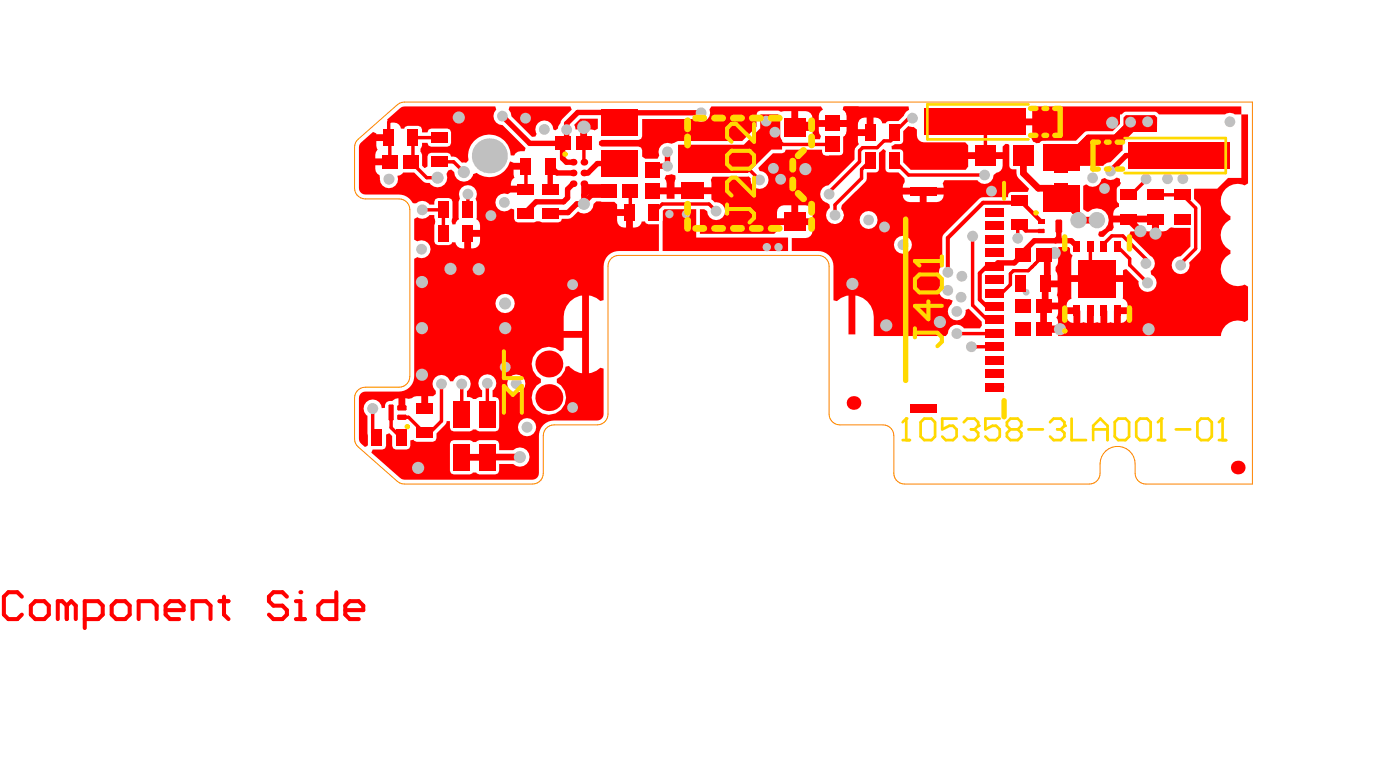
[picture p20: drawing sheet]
<svg xmlns="http://www.w3.org/2000/svg" width="173mm" height="95mm" viewBox="0 0 173 95" stroke-linecap="round" stroke-linejoin="round" font-family="sans-serif">
<g fill="#f00">
<path d="M133.7 22.9l.4-.1a1.16 1.16 0 0 0 1.9-.7l.4-.1a1.07 1.07 0 0 0 1.5-.1l.4 .2v.3l.1 .2-.2 .4a.41 .41 0 0 0-.3 .4v1.3l.1 .3 .2 .1v.4a.87 .87 0 0 0-.7 1.1h1.8v.9h-1.8v.5l-.2 .5-.5 .2-.6 .5h-.4l-.2-.2 .1-.4a1.45 1.45 0 0 0 1-2.1 1.45 1.45 0 0 0-2.3-.4h-.2l-.5-.3z"/>
<path d="M70.9 15.4l.8-.8h2.1v1.3l-.4 .2-.4-.1h-.5v1.7h-.9v-1.7h-.5z"/>
<path d="M62.9 13.1h7.5l.2 .4-1.2 1.2-.5 .9v.3l-.3 .2-.3-.1a1.1 1.1 0 0 0-1.4-1.1 1.1 1.1 0 0 0-.6 1.6l-.2 .4h-.4l-2.6-2.5a1.06 1.06 0 0 0-.3-.9z"/>
<path d="M83.7 17.9h8.1l2.1-2.1v-1.7h2.2l.3 .4-.1 2.4 .3 .4v1.2h-1.4l-2.8 2.8h-8.7z"/>
<path d="M47.8 14.8l1.6-1.4 .6-.3h11.2l.1 .4a1.1 1.1 0 0 0-.3 1.3 1.1 1.1 0 0 0 1.1 .6l2.8 2.9-.1 .4a1.09 1.09 0 0 0-1.3 .5h-.4a2.75 2.75 0 0 0-.8-1.8 2.49 2.49 0 0 0-1.8-.8h-.1a2.56 2.56 0 0 0-1.8 .7v.1a2.42 2.42 0 0 0-.8 1.8v.6l-.2 .2-.6 .1-.5-.6-.2-.1-.6-.1-.1-.3-.4-.1h-2l-.3 .1-.1 .3v1.2l-.4 .2-.3-.3v-1.3l-.2-.3v-.5l.2-.3v-.4h.7l.1 .4 .3 .1h2l.4-.1 .1-.3v-1.4l-.1-.3-.4-.1h-2l-.3 .1-.1 .3h-.7v-.3l-.1-.3-.3-.2h-1.4l-.3 .2-.1 .2h-.4a.83 .83 0 0 0-.8-.8h-.8z"/>
<path d="M129.1 17.8h3.9l1.2-1.2h3.4l1.1-1.1v-1l.3-.3h3.6l.3 .3v1.8h-3l-1.3 1.3v1l-1.5 1.4a1.02 1.02 0 0 0-.9 .5h-6.9l-.2-.4z"/>
<path d="M82 25.8h4v3.5h11.3v1.7h-15.5v-5z"/>
<path d="M104.2 13.1h8v.5l-.3 .2-.3 .5-.7 .6h-1.1l-.3 .2-.1 .1h-.5a.87 .87 0 0 0-1-.7v1.9h-.5v.4h-1.5v.6l.1 .4-.5 .6v1.3l-2.7 2.7-.4-.2v-3h1.3a.43 .43 0 0 0 .4-.4v-1.9a.78 .78 0 0 0 .5-.7v-.5h-1.8v-.9h1.8a1.07 1.07 0 0 0-.5-1.2zM106.2 14.8l-.2 .2-.1 .9h1.1v-1.4l-.6 .1z"/>
<path d="M44.6 17.6l1.5-1.3 .4 .2v.1h1.5v.8h-1.5v.6l.1 .5-.2 .3-.1 .8h1.8v.8h-1.8a1.04 1.04 0 0 0 .6 1.2 1.66 1.66 0 0 0 .7 1.5 1.12 1.12 0 0 0 1.2-.2 1.12 1.12 0 0 0 .3-1.2 .87 .87 0 0 0 .7-.4h1.3l1.1 1.1 .2 .1 .7 .1 .1 .2a1.2 1.2 0 0 0 1.5 .1 1.2 1.2 0 0 0 .4-1.5l.2-.3 .3-.1 .1-.1 .4 .3a1.18 1.18 0 0 0 1 1.2 1.18 1.18 0 0 0 1.3-.9l.5-.2 .8 .5 .8 .1a2.75 2.75 0 0 0 2.5-2l.4 .2h1.5v.8h-1.5v.6l.1 .4a.91 .91 0 0 0-.4 1h1.8v.9h-1.9l-.3 .2a1.11 1.11 0 0 0-1.5 1.2 1.11 1.11 0 0 0 1.9 .5l.4 .2v1.1l.1 .3 .3 .2h2l.4-.2h.3l.3 .2h2l.4-.2 .1-.3h1l1-.9 .2 .2a1.19 1.19 0 0 0 1.7-1.1l.3-.3h2.3l.3 .3v.6h1.5v.4h.4v1.9h.3a.83 .83 0 0 0 .8-.8h.4l.1 .2 .4 .2h1.3v3.3h-5a1.88 1.88 0 0 0-1.9 1.9v4.1l-.4 .2-.5-.4-.9-.3v9.6l.9-.3 .5-.4 .4 .1v5.8l-.3 .4-.5 .2h-5.3a1.88 1.88 0 0 0-1.9 1.9v4.8l-.3 .4-.5 .2h-15.9l-.4-.2-3.6-3.1 .2-.4h1.2l.3-.2 .2-.3v-1.4l.4-.1 .3 .3v1.2l.2 .3 .3 .2h1.3l.3-.2 .2-.3v-.6l.4-.1v.1l.3 .1h2l.4-.1 .1-.3v-.6l1.1-1.1 .2-.4h.4v.8l.1 .3 .3 .1h2l.3-.1 .1-.1h.4l.1 .1 .3 .1h2l.3-.1 .1-.3v-3.3l-.1-.4-.3-.1h-.4v-.8l.2-.1a1.1 1.1 0 0 0-.1-1.6 1.1 1.1 0 0 0-1.6 .1 1.1 1.1 0 0 0 .2 1.6v.8h-.3l-.3 .1-.1 .1h-.4l-.1-.1-.3-.1h-.3v-.7l.1-.1a1.1 1.1 0 0 0-.2-1.8 1.1 1.1 0 0 0-1.6 .7h-.4l-.1-.1a1.11 1.11 0 0 0-1.6-.5 1.11 1.11 0 0 0-.1 1.7v.4l-.3 .3h-.6v1.5h-.9v-1.5l-.9 .1-.3 .2h-.4l-.4-.1v1.2h-.8v-1.2l-.4 .1-.4 .3h-.3a.65 .65 0 0 0-.6 .8l-.4 .1v-.4a1.12 1.12 0 0 0-1.8-.5 1.12 1.12 0 0 0 .1 1.8v3.7l-.3 .2a1.29 1.29 0 0 1-.8-1.1v-4.9l.2-.6 .3-.2 .3-.1h4.2a1.86 1.86 0 0 0 1.8-1.8v-14.6l.4-.2a1.1 1.1 0 0 0 1.7-.9 1.1 1.1 0 0 0-1.7-1l-.4-.2v-2.6l.4-.2 .2 .1a1.06 1.06 0 0 0 1.3-.4h.6v.4a.96 .96 0 0 1 0 .9v2l.2 .3 .3 .2h1.3l.3-.2 .1-.2h.4l.1 .2a.94 .94 0 0 0 1 .6v-1.9h.4v-.4h1.6a1.11 1.11 0 0 0-.5-1.3l.1-2.2-.2-.4a1.1 1.1 0 0 0-.9-1.7 1.1 1.1 0 0 0-1 1.7l-.2 .4 .1 2.2-.2 .1-.3 .5h-.3l-.1-.4 .1-.4v-2l-.2-.3-.3-.2h-1.3l-.3 .2-.2 .3v.4h-.6l-.1-.2a1.1 1.1 0 0 0-1.5 0l-.5-.1a1.88 1.88 0 0 0-1.6-1h-4.2l-.3-.1-.3-.2-.2-.5v-5l.1-.3zM76.2 26.7a1.06 1.06 0 0 0 .9 1.4h.2v-1.4zM58.2 29.2v1.5a.92 .92 0 0 0 1.1-.9v-.6zM61.2 37.5a1.2 1.2 0 0 0 2.4 0 1.2 1.2 0 0 0-2.4 0zM70.4 37.2l-.4 .6-.3 .6-.1 .7v1.7h2.3v-4.3l-1 .3zM66.3 43.4a2.09 2.09 0 0 0 .5 3.4v.4a2.11 2.11 0 0 0-.7 3.2 2.11 2.11 0 0 0 3.3 0 2.11 2.11 0 0 0-.6-3.2v-.4l.5-.4 .4-.7 .1-.4 .5-.1a2.4 2.4 0 0 0 1.6 .9v-4.4h-2.3v1.5l-.4 .2a2.1 2.1 0 0 0-2.9 0zM62.6 47.3a1.15 1.15 0 0 0 2.3 0 1.15 1.15 0 0 0-2.3 0zM64 52.7a1.13 1.13 0 0 0 2.2 0 1.13 1.13 0 0 0-2.2 0zM55.7 54.5l-.1 .3v3.3l.1 .3 .3 .2h2l.3-.2 .1-.1h.4l.1 .1 .3 .2h2l.3-.2 .1-.3v-.8h1.8a1.19 1.19 0 0 0 1.6 0 1.19 1.19 0 0 0 0-1.7 1.19 1.19 0 0 0-1.6 0h-1.8v-.8l-.1-.3-.3-.2h-2l-.3 .2-.1 .1h-.4l-.1-.1-.3-.2h-2z"/>
<path d="M120.3 14.6h7.2v-1.2l.2-.3h25.6v1h.8v8.5l-.4 .3a2.08 2.08 0 0 0-2.8 1 2.08 2.08 0 0 0 1 2.8v.4a2.07 2.07 0 0 0-1.2 1.9 2.07 2.07 0 0 0 1.2 1.9v.4a2.08 2.08 0 0 0-1 2.8 2.08 2.08 0 0 0 2.8 1l.4 .3v4.1l-.4 .3a2.07 2.07 0 0 0-3 1.7h-20.1v-.5h-1.7v-.8h1.7v-.8l-.2-.2 .2-.2v-.8h-1.7v-.9h1.7v-.4l-.1-.5 .1-.9h-1.5v-.9h1.5l-.1-.9-.2-.3v-.5a1.05 1.05 0 0 0 .3-1h-1.7v-.9h1.7l.1-.5h1.3l.1 .2 .1 .5 .2 .4-.1 .5v1.9h6.4v-.6l.4-.2 1.5 1.5a1.12 1.12 0 0 0 .8 1.3 1.12 1.12 0 0 0 1.4-.7 1.12 1.12 0 0 0-.6-1.4l-.1-.5a1.09 1.09 0 0 0-.2-1.9l-2.5-2.5 .2-.4h.7l.3-.1 .3-.2 .8 .3h.5v-1.6h.9v1.6a1.12 1.12 0 0 0 1.2-.4l.3-.1h2.4v2.3l-1.2 1.2a1.1 1.1 0 0 0-1.1 1.2 1.1 1.1 0 0 0 1.3 1 1.1 1.1 0 0 0 .8-1.4l1.3-1.2 .2-.5v-5l-.2-.5-.7-.6v-1.2l.1-.1h2.8l1.3-1.3h1.7v-7.9h-.8a1 1 0 0 0-1.2 0h-8.2l-.4-.3h-.1h-3.6h-.1l-.4 .3-.2 .1v1.1l-.9 .9h-3.4l-1.1 1.2h-3.8a.65 .65 0 0 0-.8 .2l-.4 .1-.3-.2-.2-.4 .1-.4v-1.2h-7.2zM138.4 38.8v1.1a.9 .9 0 0 0 .8-1.1zM131.7 38.8a.91 .91 0 0 0 .8 1.1v-1.1zM132.3 34.8v2.1a.87 .87 0 0 0-.6 1h1.3v.4h.4v1.6a.75 .75 0 0 1 .8 0v-1.6h.9v1.6a.75 .75 0 0 1 .8 0v-1.6h.8v1.6a.75 .75 0 0 1 .8 0v-1.6h.5v-.4h1.2a.91 .91 0 0 0-.6-1l.1-2.1z"/>
<path d="M108.5 18.8l.6-.4 .3 .2-.1 2.3a.43 .43 0 0 0 .5 .4h1.1l.8 .7v.4l-.2 .8h5l-.1-.5 .2-.5h4.1a1.1 1.1 0 0 0 1.2 .5 1.1 1.1 0 0 0 .8-1.1l.4-.3a.83 .83 0 0 0 .7-.8v-.9h-4.3l.1 .9-.4 .5h-6.8l-.9-1v-1.1a.43 .43 0 0 0-.4-.5h-1v-.4a1.79 1.79 0 0 1 1.2-.2l.1-.1 .1-.3v-1.2l.7-.6 .6 .1 .4 .3v.7a.86 .86 0 0 0 .9 .9h5.1l.3 .3v.9h4.3v-.7l.3-.3h.4l.1 .1v2.6a.43 .43 0 0 0 .5 .4h.4l.1 .8 1.5 1.6-.2 .4h-2a.48 .48 0 0 0-.4 .6l-3.4 .1-4.6 4.5-.2 .5v3.4a1.06 1.06 0 0 0 .1 1.7v.5a1.08 1.08 0 0 0-.4 1.3 1.08 1.08 0 0 0 1.2 .6l.4 .2-.1 .5a1.1 1.1 0 0 0 .2 1.9 1.1 1.1 0 0 0 1.5-1.2l.4-.2 1.6 1.6a.77 .77 0 0 1-.2 .8h-2a1.1 1.1 0 0 0-1.2-.4 1.1 1.1 0 0 0-.8 1.1l-.2 .3h-8.9v-2.4a2.65 2.65 0 0 0-2.3-2.6v4.8h-.8v-4.8l-1 .3-.5 .4-.4-.1v-4.3a1.76 1.76 0 0 0-.5-1.2v-3.8l.4-.2a1.1 1.1 0 0 0 1.3-.5 1.1 1.1 0 0 0-.2-1.3l.1-.5 2.8-2.8 .2-.5v-.7h1.1a.43 .43 0 0 0 .4-.4zM114.4 24v.9h1.3a.86 .86 0 0 0 .8-.9zM111.5 24a.87 .87 0 0 0 .8 .9h1.3v-.9zM106.1 27.2a1.15 1.15 0 0 0 2.3 0 1.15 1.15 0 0 0-2.3 0zM110.4 30.2a1.11 1.11 0 0 0 2.2 0 1.11 1.11 0 0 0-2.2 0z"/>
<path d="M74 17.5l.3-.2h4.5l.4-.2 .1-.3v-2.1h6.5a1.13 1.13 0 0 0 1.4 .1 1.13 1.13 0 0 0 .4-1.3l.2-.4h13.6l.2 .4a1.1 1.1 0 0 0-.5 1.3h3.5a1.13 1.13 0 0 0-.6-1.3l.3-.4h1.7v1.9l-.1 .4v2l.1 .4-.5 .6v1.3l-3.2 3.2a1.09 1.09 0 0 0-1 1 1.09 1.09 0 0 0 .8 1.1l.3 .2 .1 .5a1.11 1.11 0 0 0-.2 1.6 1.11 1.11 0 0 0 1.6 .1 1.11 1.11 0 0 0 0-1.6v-.5l1.7-1.7 .4 .2v7.7h-3.7l-.1-.1a1.78 1.78 0 0 0-1.2-.4h-3.2v-1.6h1.7a.86 .86 0 0 0 .8-.9v-.7h-4.4v.7l-.3 .4h-9.2v-3.1h.6l.3 .3a1.1 1.1 0 0 0 1.2 1.1 1.1 1.1 0 0 0 1-1.2 1.1 1.1 0 0 0-1.2-1l-.5-.4v-.6h-4.5v.5h-1v-.5h-1.7v-.9h1.7l-.1-.8-.1-.3 .1-.3 .2-.1a.9 .9 0 0 1 1 .1l-.1 1.4h4.5v-.9l.2-.4h4.4l.3 .2a1.1 1.1 0 0 0 1 1.3 1.1 1.1 0 0 0 1.2-1 1.1 1.1 0 0 0-1.1-1.2l-.2-.4 1.8-1.8h1.2l.3-.1 .1-.3h4.5l.1 .6 .4 .1h1.7l.3-.1 .1-.3v-1.9a1.05 1.05 0 0 0 .5-1.2h-3.5a1.14 1.14 0 0 0 .3 1.1l-.2 .4h-.6l-.3-.3v-.7h-2.2v-.5h-.4v-2l-1.3 .1-.3-.1h-2.2l-.4 .1-.1 .3v1.5l-1.8 1.8h-7.9l-.8 .3a1.1 1.1 0 0 0-1.3 .2 1.1 1.1 0 0 0-.2 1.3l-.2 .4h-1.5l-.4-.3v-.8l-.1-.3-.4-.1h-4.5l-.3-.2zM98.6 13.7v1.6h1.7v-.7a.86 .86 0 0 0-.8-.9zM98.6 25.3v1.6h1.7v-.7a.86 .86 0 0 0-.8-.9zM96.2 25.6l-.2 .3-.1 .3v.7h1.8v-1.6h-.9l-.3 .1z"/>
</g>
<g fill="none" stroke="#f00" stroke-width=".42">
<path d="M48.1 17.1v2.9M48.6 14.5l-.6 .6M51 19.7l-.3 .3M54.2 20h1.8l1.3 1.2M72.1 17.7v2.3M52.7 21.9h1.3M54.7 25.9v2.9M57.8 24l-.1 1.9M77.8 26.1l-.1 .1M81.8 25.2l-1.4 1.3M46 53.5l.5 .5M48.3 50.9v1.9l1.2 1.2"/>
<path d="M49.6 51.5h.8M54.5 52l-1.4 1.4h-.7"/>
</g>
<path d="M64.2 56.4h-4" fill="none" stroke="#f00" stroke-width=".83"/>
<path d="M64.9 26.2v.1" fill="none" stroke="#f00" stroke-width=".5"/>
<path d="M70 17.2l-.5 .5v1.9l.4 .4h.9M71.3 13.9l-1.3 1.4v.7M75.3 13.9l1.3 1.3M77.8 13.9l-.2 .2M67.9 20.5l.9 .8h2M70.1 24.4l-.5 .5h-3.4M72.1 24.1v1.1h-.9l-1.1 1h-2.1v.2M73 24.1h1.9M73.8 20.2h2.8" fill="none" stroke="#f00" stroke-width=".66"/>
<circle cx="80.4" cy="26.5" r=".21" fill="#f00"/>
<path d="M94.6 14.9l1.1 1.1v.3M98.6 15.2l-.5 .5M110 17.4h-.9l-.8 .8M110.4 19.9l1.8 1.7M80.7 26.2l-.3 .3M87.5 25.2l.9 .9M103.1 25.3v1.3" fill="none" stroke="#f00" stroke-width=".42"/>
<path d="M82.4 18.7v1.8h-1.3l-.5 .5" fill="none" stroke="#f00" stroke-width=".66"/>
<circle cx="110.4" cy="16.4" r=".21" fill="#f00"/>
<g fill="none" stroke="#f00" stroke-width=".42">
<path d="M48 15.1v1.9l.1 .1M51 17v2.7M112.7 14.6h-.5l-1.8 1.8M120.3 15l1.4 1.4M120.1 37.7l1.8 1.8h.9M125.1 33.4l-.3 .4v1.3l-1.1 1.1h-.9M125.9 27.8l-.2 .2v1.4M126.1 35v.4M127.4 32.9l-.4 .5M127.4 32.9h.1M127.8 32.6l-.4 .3M127.8 32.6h.1"/>
<path d="M128.9 31.4l-1.1 1.2M134.6 33.5l.9 .9M137.3 29.1h1.3M139.3 24h.4M139.5 31.9v.8M141.5 32v.5M141.5 22.1v.1M142.7 24h3.3M145.4 26.9l-.1 .1h.7M145.4 26.9h.1M145.8 32.5v.2M46 50.4v3.1"/>
<path d="M54.5 47.4v4.6M57 47.4v3.7M60.2 47.3v3.8M122.2 44.5h.6M122.8 42.8h.1M122.8 47.8h.8M122.8 41.2l-.1-.1-.1 .1"/>
</g>
<path d="M116.9 33.6h.1M121.8 37.8h1M122.8 32.9h-.9l-.9 .8M126 24.8l-.3 .2h-4.3M122.8 46.1h.5" fill="none" stroke="#f00" stroke-width=".5"/>
<path d="M129.8 19.5h2.5M131.9 19.5l-.9 .8M139 19.2l-1.9 1.9M139.6 15v.1M126.3 31.2v.2l-1.1 1h-2l-.4 .5M127.7 29.7h4.6M130.7 27.9v1.4l-.4 .4" fill="none" stroke="#f00" stroke-width=".66"/>
<path d="M128.9 31.5l.4 .5v2.8l-.2 .2M129.1 37.6l-.2 .2v2.8h2M130.2 31.2h-.8l-.4 .4-.1-.2M132.7 25.2v.8M139.3 27h.1M142.7 27v1.8" fill="none" stroke="#f00" stroke-width=".83"/>
<circle cx="64.9" cy="23.3" r=".21" fill="#f00"/>
<path d="M64.9 20.5v2.8" fill="none" stroke="#f00" stroke-width=".42"/>
<path d="M70 16v1.2M70.8 22.7l-.7 .7v1" fill="none" stroke="#f00" stroke-width=".66"/>
<circle cx="67.9" cy="23.3" r=".33" fill="#f00"/>
<g fill="none" stroke="#f00" stroke-width=".66">
<path d="M62 14.3l3.4 3.4h4.1M71.3 13.9h4M77.8 13.9h8.8M139 19.2h6.5M139.6 15.1l-1.9 1.9h-3.3l-2.5 2.5M139.6 15h2.1M66.2 24.9l-1.3 1.3M67.9 20.5v2.8M72.1 22.7l.4 .4h2.2l.5 .5h-2.6l-.5 .5zM73 24.1l-.9 .9M73.8 20.2l-1.2 1.1h-.5M127.7 29.7l-1.4 1.5"/>
<path d="M132.3 29.7l.7 .7"/>
</g>
<g fill="none" stroke="#f00" stroke-width=".42">
<path d="M48.6 14.5h8.1M50.7 20l2 1.9M51 17h3.2M72.1 15.7v2M85.6 19.6h5.5l2.7 2.6M95.5 16.7l1.1 1.1h6.2M98.6 15.2h4.2M107.4 19.9l-1 1v1.1l-3.3 3.3M108.3 18.2h-1.8l-.4 .4v1.4l-3.7 3.7v.3M110.4 16.4v.5l-.4 .5M121.7 16.4v2.8M52.1 25.9h2.6"/>
<path d="M77.8 23.6v2.5M81.8 25.2h5.7M112.2 21.6h9.4M120.1 29.2v8.5M125.1 33.4h1.9M125.9 27.8l.7 .7h2M126.1 35.4l.6 .7M134.6 30.4v3.1M137.3 29.1l-1 1v.3M138 30.4l1.5 1.5M138.6 29.1l2.9 2.9M139.5 32.7l2.2 2.2"/>
<path d="M141.5 22.2l-1.8 1.8M146 24l1.6 1.7v5l-1.8 1.8M50.4 51.5l2 1.9M118.1 41.2h4.5M119.9 42.8h2.9"/>
</g>
<g fill="none" stroke="#f00" stroke-width=".5">
<path d="M121 33.7v3.3l.8 .8M121.4 25l-4.4 4.4v4.2M126 24.8l2.6 2.5M2.7 73.6l-.6-.5h-1.1l-.5 .5v2.3l.5 .5h1.1l.6-.5M3.8 74.8l.6-.6h1.1l.5 .6v1.1l-.5 .5h-1.1l-.6-.5zM8.2 74.8l-.5-.6h-.6v2.2M8.2 74.8v1.6M8.2 74.8l.6-.6 .6 .6v1.6M10.5 76.4h1.6l.6-.5v-1.1l-.6-.6h-1.6v3.3M13.8 74.8l.5-.6h1.2l.5 .6v1.1l-.5 .5h-1.2l-.5-.5zM17.1 76.4v-2.2h1.7l.5 .6v1.6M20.4 75.3h2.3v-.5l-.6-.6h-1.1l-.6 .6v1.1l.6 .5h1.1"/>
<path d="M23.8 76.4v-2.2h1.6l.6 .6v1.6M27.1 74.2h1.1M27.7 73.6v2.3l.5 .5M35.4 73.6l-.5-.5h-1.1l-.6 .5v.6l.6 .6h1.1l.5 .5v.6l-.5 .5h-1.1l-.6-.5M36.5 76.4h1.1M36.5 74.2h.6v2.2"/>
</g>
<path d="M126.3 19.2l.1 2.2 1.8 1.8h1.7l.4 .4h.7l1.7 1.6M129.1 35v2.6M132.7 26l.5 .5v.7h2.2M142.7 27h-3.4l1.5 1.5M57 56.4h3.2" fill="none" stroke="#f00" stroke-width=".83"/>
<circle cx="37.1" cy="73.1" r=".25" fill="#f00"/>
<path d="M41.5 73.1v3.3h-1.6l-.6-.5v-1.1l.6-.6h1.6M42.6 75.3h2.3v-.5l-.6-.6h-1.1l-.6 .6v1.1l.6 .5h1.1" fill="none" stroke="#f00" stroke-width=".5"/>
<g fill="#c0c0c0">
<circle cx="103.1" cy="26.6" r=".67"/>
<circle cx="107.2" cy="27.2" r=".67"/>
<circle cx="102.4" cy="24" r=".67"/>
<circle cx="112.7" cy="14.6" r=".67"/>
<circle cx="105.2" cy="35" r=".75"/>
<circle cx="116.1" cy="39.7" r=".75"/>
<circle cx="118.1" cy="41.2" r=".67"/>
<circle cx="84.7" cy="26.4" r=".52"/>
<circle cx="82.7" cy="26.4" r=".52"/>
<circle cx="88.4" cy="26.1" r=".67"/>
<circle cx="96.1" cy="30.5" r=".52"/>
<circle cx="94.7" cy="30.5" r=".52"/>
<circle cx="135.4" cy="27.2" r="1.01"/>
<circle cx="60.6" cy="26.6" r=".67"/>
<circle cx="72.1" cy="15.7" r=".83"/>
<circle cx="64.9" cy="14.6" r=".67"/>
<circle cx="70.7" cy="35.1" r=".67"/>
<circle cx="82.4" cy="18.7" r=".67"/>
<circle cx="82.4" cy="20.5" r=".67"/>
<circle cx="144.2" cy="22.1" r=".67"/>
<circle cx="141.5" cy="22.1" r=".67"/>
<circle cx="146" cy="22.1" r=".67"/>
<circle cx="137.1" cy="21.1" r=".67"/>
<circle cx="136.4" cy="23.3" r=".67"/>
<circle cx="137.3" cy="15.2" r=".75"/>
<circle cx="109.2" cy="28" r=".67"/>
<circle cx="94.6" cy="14.9" r=".67"/>
<circle cx="122.4" cy="23.6" r=".67"/>
<circle cx="122.8" cy="32.9" r=".42"/>
<circle cx="139.6" cy="15.1" r=".67"/>
<circle cx="141.7" cy="15" r=".67"/>
<circle cx="111.5" cy="30.2" r=".67"/>
<circle cx="72.1" cy="25.2" r=".75"/>
<circle cx="119.9" cy="42.8" r=".67"/>
<circle cx="130.2" cy="31.2" r=".75"/>
<circle cx="145.4" cy="26.9" r=".42"/>
<circle cx="117" cy="33.6" r=".67"/>
<circle cx="134.9" cy="22" r=".67"/>
<circle cx="121.6" cy="21.6" r=".67"/>
<circle cx="133.2" cy="27.2" r="1.01"/>
<circle cx="142.7" cy="28.8" r=".75"/>
<circle cx="151.9" cy="15" r=".67"/>
<circle cx="62" cy="14.3" r=".67"/>
<circle cx="52.1" cy="46.3" r=".75"/>
<circle cx="56.7" cy="14.5" r=".75"/>
<circle cx="59.1" cy="33.2" r=".75"/>
<circle cx="55.6" cy="33.2" r=".75"/>
<circle cx="109.4" cy="40.2" r=".75"/>
<circle cx="123.6" cy="47.8" r=".42"/>
<circle cx="130.9" cy="40.6" r=".75"/>
<circle cx="126.3" cy="40.6" r=".42"/>
<circle cx="123.3" cy="46.1" r=".42"/>
<circle cx="126.3" cy="37.8" r=".42"/>
<circle cx="122.2" cy="44.5" r=".42"/>
<circle cx="125.7" cy="29.4" r=".67"/>
<circle cx="126.7" cy="36.1" r=".42"/>
<circle cx="67.8" cy="44.9" r=".67"/>
<circle cx="52.1" cy="30.8" r=".67"/>
<circle cx="52.1" cy="34.8" r=".75"/>
<circle cx="52.1" cy="25.9" r=".67"/>
<circle cx="96.4" cy="22.1" r=".67"/>
<circle cx="99.4" cy="20.9" r=".75"/>
<circle cx="67.2" cy="16" r=".67"/>
<circle cx="70" cy="16" r=".67"/>
<circle cx="67.8" cy="49.1" r=".67"/>
<circle cx="62.4" cy="40.5" r=".75"/>
<circle cx="60.2" cy="47.3" r=".67"/>
<circle cx="57" cy="47.4" r=".67"/>
<circle cx="62.4" cy="37.5" r=".75"/>
<circle cx="93.8" cy="22.2" r=".67"/>
<circle cx="95.5" cy="20.8" r=".67"/>
<circle cx="62.3" cy="25" r=".67"/>
<circle cx="57.8" cy="24" r=".67"/>
<circle cx="86.6" cy="13.9" r=".67"/>
<circle cx="64.9" cy="26.2" r=".42"/>
<circle cx="95.7" cy="16.3" r=".67"/>
<circle cx="145.8" cy="32.7" r=".67"/>
<circle cx="118.7" cy="36.7" r=".67"/>
<circle cx="117" cy="35.8" r=".67"/>
<circle cx="52.1" cy="40.5" r=".75"/>
<circle cx="141.8" cy="40.6" r=".75"/>
<circle cx="140.8" cy="28.5" r=".75"/>
<circle cx="141.7" cy="34.9" r=".68"/>
<circle cx="141.5" cy="32.5" r=".67"/>
<circle cx="118.8" cy="34.1" r=".67"/>
<circle cx="118.1" cy="38.4" r=".67"/>
<circle cx="123.9" cy="14.9" r=".75"/>
<circle cx="64.2" cy="56.4" r=".75"/>
<circle cx="46" cy="50.4" r=".68"/>
<circle cx="54.5" cy="47.4" r=".67"/>
<circle cx="51.6" cy="57.8" r=".75"/>
<circle cx="54" cy="21.9" r=".75"/>
<circle cx="57.3" cy="21.2" r=".75"/>
<circle cx="65.1" cy="52.7" r=".68"/>
<circle cx="63.7" cy="47.3" r=".68"/>
<circle cx="70.7" cy="50.3" r=".67"/>
<circle cx="62.4" cy="45.3" r=".67"/>
<circle cx="120.1" cy="29.2" r=".68"/>
<circle cx="48" cy="22.1" r=".68"/>
<circle cx="60.4" cy="19.2" r="2.16"/>
</g>
<g fill="#f00">
<path d="M49 51.3l.2-.1h.8l.2 .1v.4l-.2 .1h-.8l-.2-.1z" fill-rule="evenodd"/>
<path d="M45.9 53h1.3v2h-1.3z" fill-rule="evenodd"/>
<path d="M48.9 53h1.3v2h-1.3z" fill-rule="evenodd"/>
<path d="M49.8 19.1h1.9v1.7h-1.9z" fill-rule="evenodd"/>
<path d="M47.2 19.1h1.9v1.7h-1.9z" fill-rule="evenodd"/>
<path d="M57.1 27.8h1.3v2h-1.3z" fill-rule="evenodd"/>
<path d="M54.1 27.8h1.3v2h-1.3z" fill-rule="evenodd"/>
<path d="M54.1 24.9h1.3v2h-1.3z" fill-rule="evenodd"/>
<path d="M57.1 24.9h1.3v2h-1.3z" fill-rule="evenodd"/>
<path d="M53.2 19.3h2v1.3h-2z" fill-rule="evenodd"/>
<path d="M66.9 25.7h2v1.3h-2z" fill-rule="evenodd"/>
<path d="M67.3 19.5h1.3v2h-1.3z" fill-rule="evenodd"/>
<path d="M77.1 25.2h1.3v2h-1.3z" fill-rule="evenodd"/>
<path d="M74.3 18.5h4.5v3.3h-4.5z" fill-rule="evenodd"/>
<path d="M80.1 25.2h1.3v2h-1.3z" fill-rule="evenodd"/>
<path d="M79.7 20h1.8v1.9h-1.8z" fill-rule="evenodd"/>
<path d="M102 14.3h1.7v1.9h-1.7z" fill-rule="evenodd"/>
<path d="M106.8 18.9h1.3v2h-1.3z" fill-rule="evenodd"/>
<path d="M109.8 18.9h1.3v2h-1.3z" fill-rule="evenodd"/>
<path d="M121.6 47.3h2.4v1h-2.4z" fill-rule="evenodd"/>
<path d="M121.6 45.6h2.4v1h-2.4z" fill-rule="evenodd"/>
<path d="M121.6 39h2.4v1h-2.4z" fill-rule="evenodd"/>
<path d="M121.6 37.3h2.4v1h-2.4z" fill-rule="evenodd"/>
<path d="M121.6 40.7h2.4v1h-2.4z" fill-rule="evenodd"/>
<path d="M121.6 42.3h2.4v1h-2.4z" fill-rule="evenodd"/>
<path d="M121.6 30.7h2.4v1h-2.4z" fill-rule="evenodd"/>
<path d="M121.6 35.7h2.4v1h-2.4z" fill-rule="evenodd"/>
<path d="M121.6 34h2.4v1h-2.4z" fill-rule="evenodd"/>
<path d="M121.6 32.4h2.4v.9h-2.4z" fill-rule="evenodd"/>
<path d="M121.6 29h2.4v1h-2.4z" fill-rule="evenodd"/>
<path d="M121.6 27.4h2.4v1h-2.4z" fill-rule="evenodd"/>
<path d="M121.6 25.7h2.4v1h-2.4z" fill-rule="evenodd"/>
<path d="M120.4 17.9h2.5v2.6h-2.5z" fill-rule="evenodd"/>
<path d="M127.9 39.8h1.9v1.7h-1.9z" fill-rule="evenodd"/>
<path d="M127.9 30.6h1.9v1.7h-1.9z" fill-rule="evenodd"/>
<path d="M128.4 34h1.3v2h-1.3z" fill-rule="evenodd"/>
<path d="M128.2 27.1h.8v.5h-.8z" fill-rule="evenodd"/>
<path d="M128.2 28.4l.1-.2h.6l.1 .2v.2l-.1 .2h-.6l-.1-.2z" fill-rule="evenodd"/>
<path d="M130.3 27.3l.2-.2h.4l.3 .2v1.3l-.3 .2h-.4l-.2-.2z" fill-rule="evenodd"/>
<path d="M130.2 19.3h1.7v2h-1.7z" fill-rule="evenodd"/>
<path d="M137.5 37.7h.9v1.3h-.9z" fill-rule="evenodd"/>
<path d="M135.9 37.7h.8v1.3h-.8z" fill-rule="evenodd"/>
<path d="M134.2 37.7h.8v1.3h-.8z" fill-rule="evenodd"/>
<path d="M141.7 26.4h2v1.3h-2z" fill-rule="evenodd"/>
<path d="M48.1 49.9h.4l.1 .2v1.7l-.1 .1h-.4l-.1-.1v-1.7z" fill-rule="evenodd"/>
<path d="M49 50.2l.2-.2h.8l.2 .2v.3l-.2 .2h-.8l-.2-.2z" fill-rule="evenodd"/>
<path d="M47.3 16h1.4v2h-1.4z" fill-rule="evenodd"/>
<path d="M50.3 16h1.4v2h-1.4z" fill-rule="evenodd"/>
<path d="M56 54.8h2v3.3h-2z" fill-rule="evenodd"/>
<path d="M56 49.5h2v3.3h-2z" fill-rule="evenodd"/>
<path d="M53.2 16.3h2v1.4h-2z" fill-rule="evenodd"/>
<path d="M68.5 16.8h1.9v1.8h-1.9z" fill-rule="evenodd"/>
<path d="M66.9 22.7h2v1.3h-2z" fill-rule="evenodd"/>
<path d="M74.3 22.7h1.9v1.8h-1.9z" fill-rule="evenodd"/>
<path d="M76.9 22.7h1.9v1.8h-1.9z" fill-rule="evenodd"/>
<path d="M74.3 13.5h4.5v3.3h-4.5z" fill-rule="evenodd"/>
<path d="M79.7 22.6h1.8v1.9h-1.8z" fill-rule="evenodd"/>
<path d="M102 16.9h1.7v1.9h-1.7z" fill-rule="evenodd"/>
<path d="M109.8 15.4h1.3v2h-1.3z" fill-rule="evenodd"/>
<path d="M106.8 15.4h1.3v2h-1.3z" fill-rule="evenodd"/>
<path d="M121.6 44h2.4v1h-2.4z" fill-rule="evenodd"/>
<path d="M127.9 36.9h1.9v1.7h-1.9z" fill-rule="evenodd"/>
<path d="M130.2 22.6h1.7v2h-1.7z" fill-rule="evenodd"/>
<path d="M137.5 29.7h.9v1.4h-.9z" fill-rule="evenodd"/>
<path d="M135.9 29.7h.8v1.4h-.8z" fill-rule="evenodd"/>
<path d="M134.2 29.7h.8v1.4h-.8z" fill-rule="evenodd"/>
<path d="M141.7 23.4h2v1.3h-2z" fill-rule="evenodd"/>
<path d="M51.4 52.7h2v1.4h-2z" fill-rule="evenodd"/>
<path d="M63.9 25.7h2v1.3h-2z" fill-rule="evenodd"/>
<path d="M64.3 19.5h1.3v2h-1.3z" fill-rule="evenodd"/>
<path d="M96.8 26.2h2.7v2.3h-2.7z" fill-rule="evenodd"/>
<path d="M84.1 18.6h2.9v2h-2.9z" fill-rule="evenodd"/>
<path d="M132.5 37.7h.9v1.3h-.9z" fill-rule="evenodd"/>
<path d="M125.3 39.8h1.9v1.7h-1.9z" fill-rule="evenodd"/>
<path d="M125.3 30.6h1.9v1.7h-1.9z" fill-rule="evenodd"/>
<path d="M125.4 34h1.3v2h-1.3z" fill-rule="evenodd"/>
<path d="M124.9 27.1h2v1.3h-2z" fill-rule="evenodd"/>
<path d="M124.9 24.1h2v1.3h-2z" fill-rule="evenodd"/>
<path d="M125.1 17.9h2.5v2.6h-2.5z" fill-rule="evenodd"/>
<path d="M128.8 17.8h4.5v3.3h-4.5z" fill-rule="evenodd"/>
<path d="M145 26.4h2v1.3h-2z" fill-rule="evenodd"/>
<path d="M138.3 26.4h2v1.3h-2z" fill-rule="evenodd"/>
<path d="M139.3 17.5h12.5v3.4h-12.5z" fill-rule="evenodd"/>
<path d="M51.4 49.8h2v1.3h-2z" fill-rule="evenodd"/>
<path d="M59.2 54.8h2v3.3h-2z" fill-rule="evenodd"/>
<path d="M59.2 49.5h2v3.3h-2z" fill-rule="evenodd"/>
<path d="M71.1 16.8h1.9v1.8h-1.9z" fill-rule="evenodd"/>
<path d="M63.9 22.7h2v1.3h-2z" fill-rule="evenodd"/>
<path d="M84.1 22.5h2.9v2h-2.9z" fill-rule="evenodd"/>
<path d="M96.8 14.6h2.7v2.3h-2.7z" fill-rule="evenodd"/>
<path d="M112.3 49.9h3.4v1h-3.4z" fill-rule="evenodd"/>
<path d="M125.3 36.9h1.9v1.7h-1.9z" fill-rule="evenodd"/>
<path d="M112.3 23.1h3.4v1h-3.4z" fill-rule="evenodd"/>
<path d="M114.1 13.4h12.5v3.3h-12.5z" fill-rule="evenodd"/>
<path d="M132.5 29.7h.9v1.4h-.9z" fill-rule="evenodd"/>
<path d="M128.8 22.8h4.5v3.3h-4.5z" fill-rule="evenodd"/>
<path d="M145 23.4h2v1.3h-2z" fill-rule="evenodd"/>
<path d="M138.3 23.4h2v1.3h-2z" fill-rule="evenodd"/>
<path d="M133.1 32.1h4.7v4.6h-4.7z" fill-rule="evenodd"/>
</g>
<g fill="#f00">
<path d="M50 51.7h.2zM50 51.7h.2l-.2 .1z"/>
<path d="M50 51.2v.1zM50 51.2l.2 .1h-.2z"/>
<path d="M49 51.3h.2zM49.1 51.2h.1v.1h-.2z"/>
<path d="M49.2 51.7v.1zM49 51.7h.2v.1z"/>
<path d="M128.2 28.4h.1zM128.2 28.3l.1-.1v.2h-.1z"/>
<path d="M128.3 28.6v.2zM128.2 28.6h.1v.2z"/>
<path d="M128.9 28.6h.1zM128.9 28.6h.1l-.1 .2z"/>
<path d="M128.9 28.2v.2zM128.9 28.2l.1 .2h-.1z"/>
<path d="M130.9 27.1v.2zM130.9 27.1l.3 .2h-.3z"/>
<path d="M130.3 27.3h.2zM130.4 27.2l.1-.1v.2h-.2z"/>
<path d="M130.5 28.6v.2zM130.3 28.6h.2v.2z"/>
<path d="M130.9 28.6h.3zM130.9 28.6h.3l-.3 .2z"/>
<path d="M48.1 51.8v.1zM48 51.8h.1v.1z"/>
<path d="M48.5 51.8h.1zM48.5 51.8h.1l-.1 .1z"/>
<path d="M48.5 49.9v.2zM48.5 49.9l.1 .2h-.1z"/>
<path d="M48 50.1h.1zM48 50l.1-.1v.2h-.1z"/>
<path d="M50 50.5h.2zM50 50.5h.2l-.2 .2z"/>
<path d="M50 50v.2zM50 50l.2 .2h-.2z"/>
<path d="M49 50.2h.2zM49.1 50.1l.1-.1v.2h-.2z"/>
<path d="M49.2 50.5v.2zM49 50.5h.2v.2z"/>
<circle cx="70.8" cy="22.7" r=".42"/>
<circle cx="70.8" cy="21.3" r=".42"/>
<circle cx="70.8" cy="20" r=".42"/>
<circle cx="67.8" cy="44.9" r="1.66"/>
<circle cx="67.8" cy="49.1" r="1.66"/>
<circle cx="72.1" cy="22.7" r=".42"/>
<circle cx="72.1" cy="21.3" r=".42"/>
<circle cx="72.1" cy="20" r=".42"/>
<circle cx="105.4" cy="49.7" r=".84"/>
<circle cx="152.8" cy="57.7" r=".84"/>
</g>
<g fill="none" stroke="#ffd900" stroke-width=".84">
<path d="M84.9 14.9v1M84.9 16.9v1M85.9 14.6h1M88.2 14.6h1M90.6 14.6h1M92.9 14.6h1M95.2 14.6h1M97.9 19.9v1M99.2 18.6l-.7 .6M100.2 14.9v1M100.2 16.9v1M84.9 25.2v1"/>
<path d="M84.9 27.2v1M85.9 28.2h1M88.2 28.2h1M90.6 28.2h1M92.9 28.2h1M95.2 28.2h1M97.9 22.2v1M98.5 23.9l.7 .6M100.2 25.2v1M100.2 27.2v1"/>
</g>
<g fill="none" stroke="#ffd900" stroke-width=".66">
<path d="M127.2 13.4h.7M127.2 16.7h.7M128.9 13.4h.3M128.9 16.7h.3M130.2 13.4h.7v3.3h-.7M135.6 17.5h-.7v3.4h.7M136.6 17.5h.3M137.9 17.5h.7M111.8 27v20M131.5 29.2v1.5M131.5 38v1.5M136.6 20.9h.3"/>
<path d="M137.9 20.9h.7M139.5 29.2v1.5M139.5 38v1.5M124 49.5v1.9"/>
</g>
<path d="M127 12.9h-12.5v4.3h12.5M138.9 17h12.4v4.4h-12.4" fill="none" stroke="#ffd900" stroke-width=".33"/>
<g fill="none" stroke="#ffd900" stroke-width=".5">
<path d="M89.8 19.2l.5-.6h2.2l.6 .6v1.1l-.6 .5h-2.2l-.5-.5zM93.1 15.3v2.2l-2.2-2.2h-.6l-.5 .5v1.1l.5 .6M89.8 25.2v1.2M89.8 25.8h2.7l.6 .6v.5l-.6 .6M93.1 21.9v2.2l-2.2-2.2h-.6l-.5 .6v1.1l.5 .5M113 34.4l.5-.5h2.2l.6 .5v1.1l-.6 .6h-2.2l-.5-.6zM113 32.2h3.3M114.6 37.2v2.2l-1.6-1.6h3.3M116.3 31.7v1.1M124 22.6v2M62.2 43.4v3.3h2.2M62.2 50.9v-3.3l1.1 1.1 1.1-1.1v3.3"/>
<path d="M113 40.5v1.1M113 41.1h2.7l.6 .5v.6l-.6 .5"/>
</g>
<circle cx="113" cy="32.2" r=".25" fill="#ffd900"/>
<path d="M113 32.2l.5 .6" fill="none" stroke="#ffd900" stroke-width=".5"/>
<path d="M111.5 54.3h.8M111.9 51.7v2.6" fill="none" stroke="#ffd900" stroke-width=".33"/>
<circle cx="111.9" cy="51.7" r=".17" fill="#ffd900"/>
<path d="M111.9 51.7l-.4 .4M113.7 52.1l.4-.4h.9l.4 .4v1.8l-.4 .4h-.9l-.4-.4zM118.1 51.7h-1.8v1.3l.9-.4h.5l.4 .4v.9l-.4 .4h-.9l-.5-.4M119 52.1l.4-.4h.9l.5 .4v.5" fill="none" stroke="#ffd900" stroke-width=".33"/>
<circle cx="120.8" cy="52.6" r=".17" fill="#ffd900"/>
<path d="M119.9 53h.4M120.3 53l.5 .4v.5l-.5 .4h-.9l-.4-.4M120.8 52.6l-.5 .4M123.4 51.7h-1.7v1.3l.8-.4h.5l.4 .4v.9l-.4 .4h-.9l-.4-.4M124.8 53h.9M124.8 53l-.5 .4v.5l.5 .4h.9l.4-.4v-.5l-.4-.4M124.8 53l-.5-.4v-.5l.5-.4h.9l.4 .4v.5l-.4 .4M127 53h1.8M129.7 52.1l.4-.4h.9l.4 .4v.5" fill="none" stroke="#ffd900" stroke-width=".33"/>
<circle cx="131.4" cy="52.6" r=".17" fill="#ffd900"/>
<path d="M130.5 53h.5M131 53l.4 .4v.5l-.4 .4h-.9l-.4-.4M131.4 52.6l-.4 .4M132.3 51.7v2.6h1.8M135 53h1.7M135 54.3v-1.7l.9-.9 .8 .9v1.7M137.6 52.1l.5-.4h.9l.4 .4v1.8l-.4 .4h-.9l-.5-.4zM140.3 52.1l.4-.4h.9l.5 .4v1.8l-.5 .4h-.9l-.4-.4zM143 54.3h.8M143.4 51.7v2.6" fill="none" stroke="#ffd900" stroke-width=".33"/>
<circle cx="143.4" cy="51.7" r=".17" fill="#ffd900"/>
<path d="M143.4 51.7l-.4 .4M145.2 53h1.8M147.8 52.1l.5-.4h.9l.4 .4v1.8l-.4 .4h-.9l-.5-.4zM150.5 54.3h.9M150.9 51.7v2.6" fill="none" stroke="#ffd900" stroke-width=".33"/>
<circle cx="150.9" cy="51.7" r=".17" fill="#ffd900"/>
<g fill="none" stroke="#ffd900" stroke-width=".33">
<path d="M150.9 51.7l-.4 .4"/>
<circle cx="69.8" cy="19" r=".17"/>
<circle cx="127.9" cy="26.3" r=".17"/>
<circle cx="50.3" cy="52.7" r=".17"/>
<circle cx="131.5" cy="40.9" r=".17"/>
</g>
<path d="M44.2 17.2l4.9-4.3 .5-.3h.3h104.7v47.1h-13.1a1.33 1.33 0 0 1-1.3-1.3 3 3 0 0 0-.8-2.7 2.17 2.17 0 0 0-2.3-.4 2.17 2.17 0 0 0-1.3 2 2.43 2.43 0 0 1-.3 1.9 1.33 1.33 0 0 1-1 .5h-22.8a1.33 1.33 0 0 1-1.3-1.3v-4.6a1.33 1.33 0 0 0-1.4-1.4h-5.3a1.33 1.33 0 0 1-1.3-1.3v-18.2a1.33 1.33 0 0 0-1.4-1.4h-24.6a1.33 1.33 0 0 0-1.3 1.4v18.2a1.33 1.33 0 0 1-1.4 1.3h-5.3a1.33 1.33 0 0 0-1.3 1.4v4.6a1.33 1.33 0 0 1-1.4 1.3h-16.1l-.5-.3-4.9-4.2a1.32 1.32 0 0 1-.4-1v-5.1a1.33 1.33 0 0 1 1.3-1.3h4.2a1.33 1.33 0 0 0 1.3-1.3v-20.6a1.33 1.33 0 0 0-1.3-1.3h-4.2a1.33 1.33 0 0 1-1.3-1.4v-5a1.32 1.32 0 0 1 .4-1z" fill="none" stroke="#fd8300" stroke-width=".12"/>
</svg>
